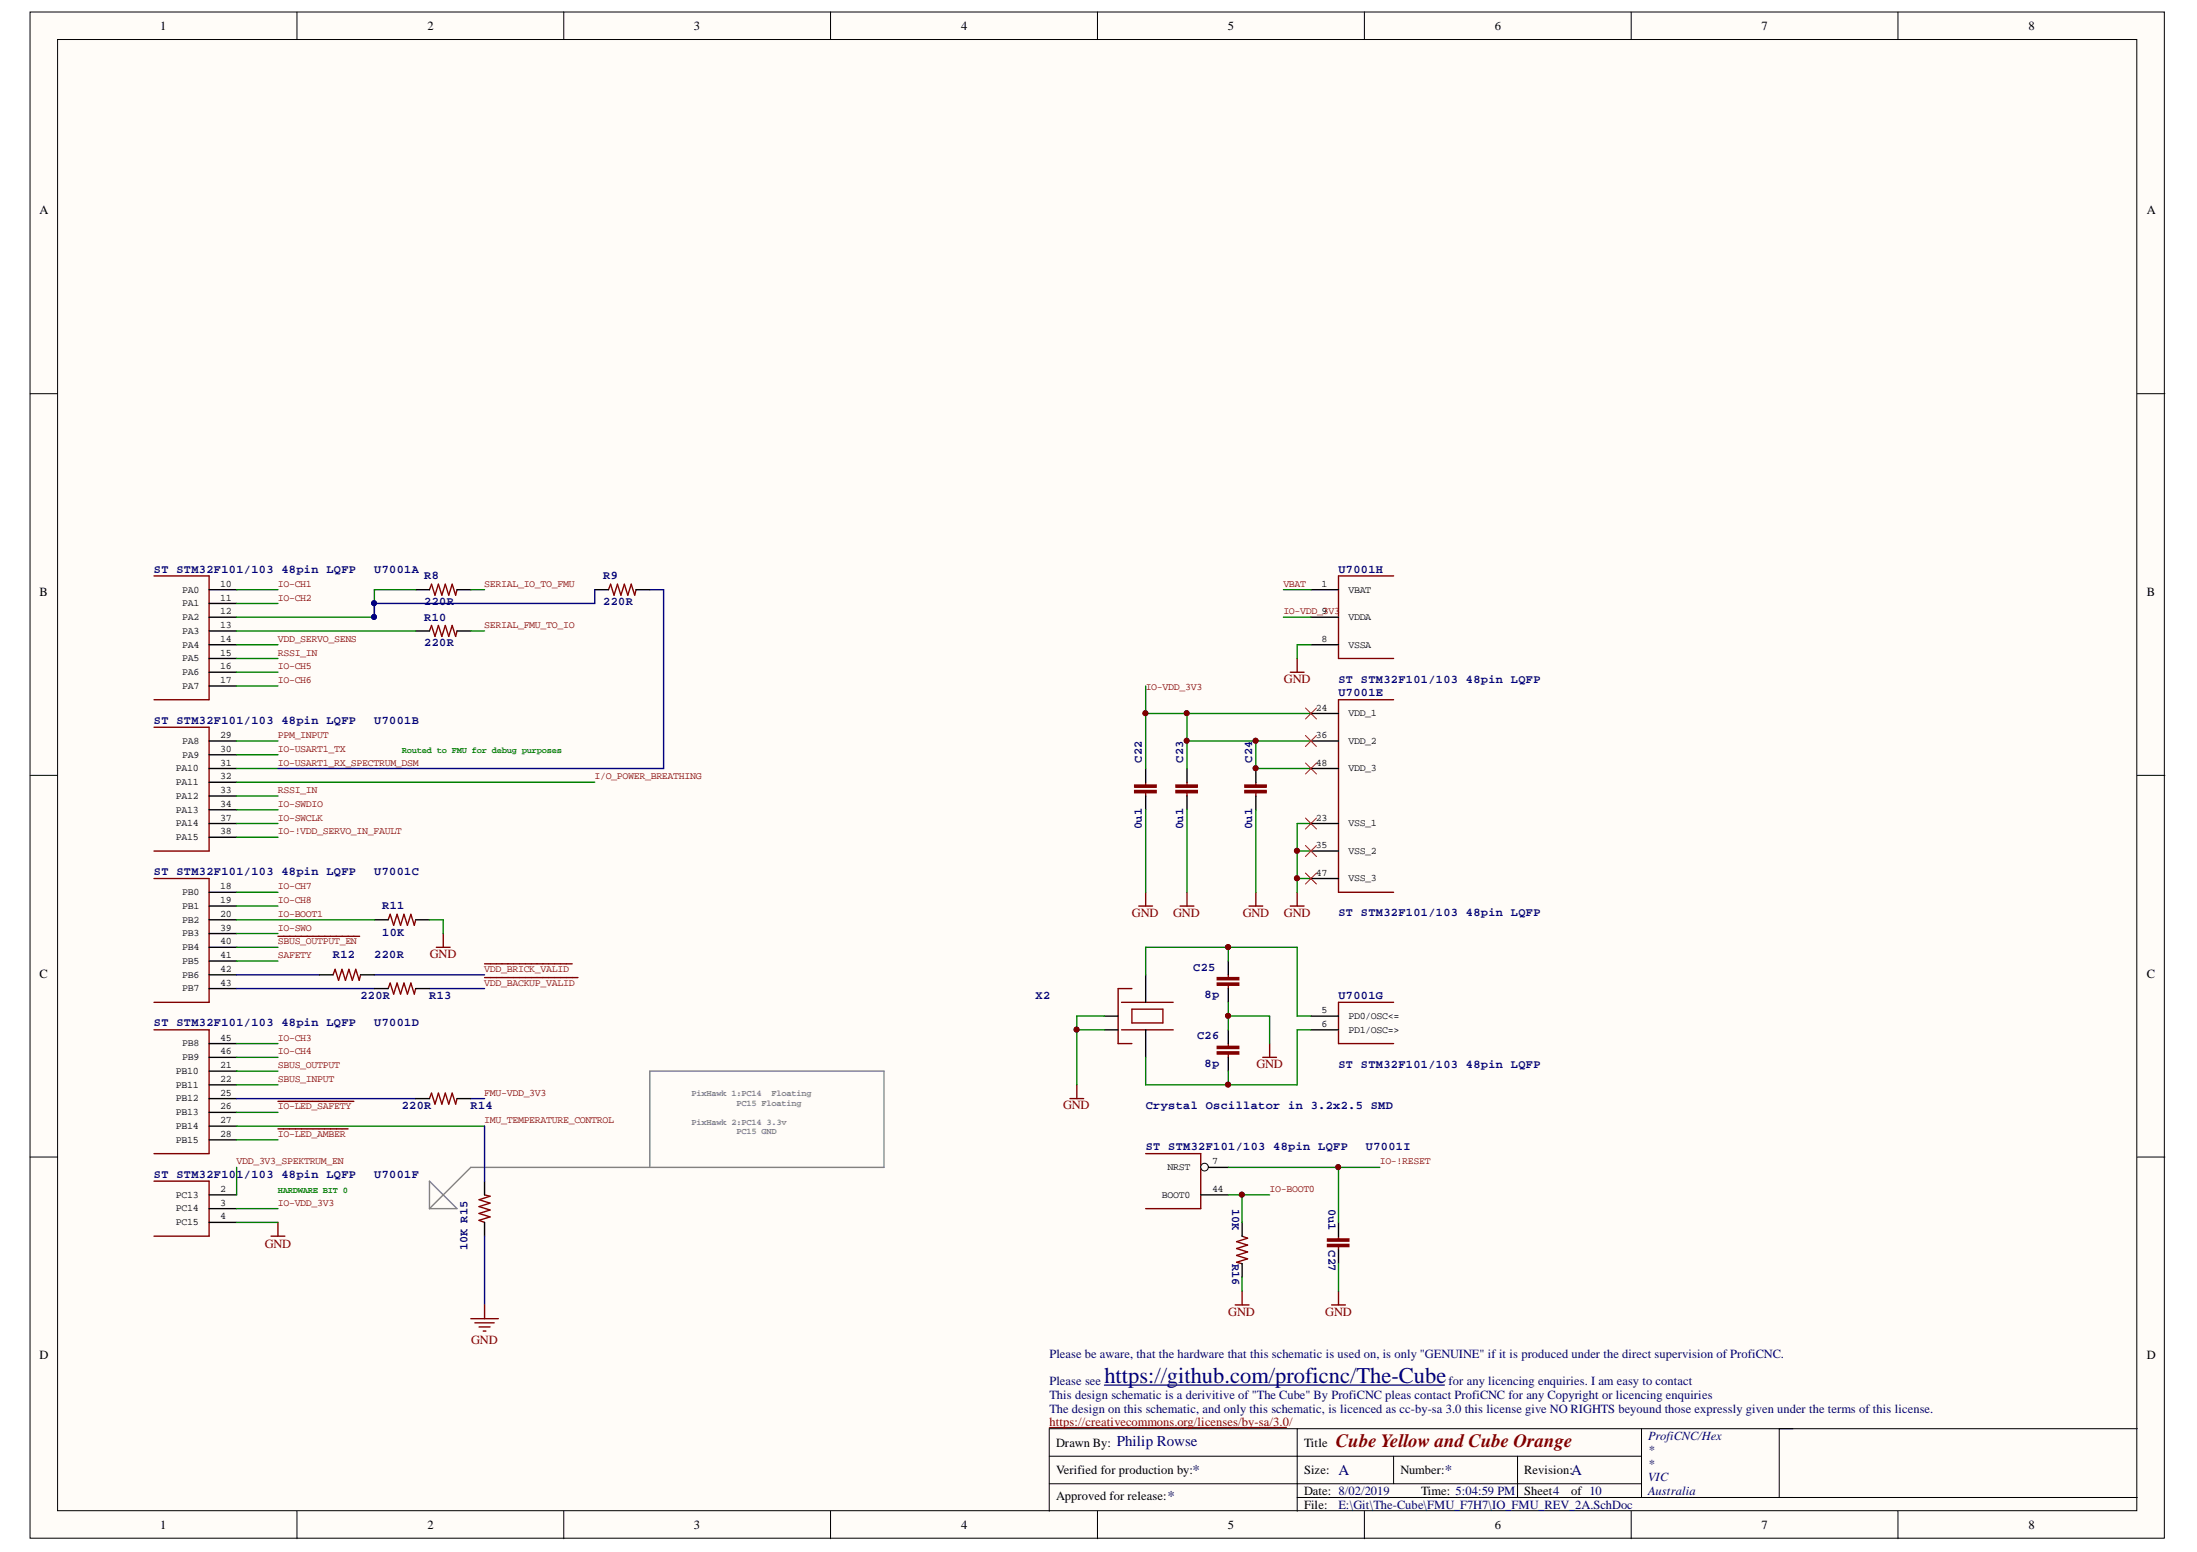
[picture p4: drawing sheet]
<svg xmlns="http://www.w3.org/2000/svg" width="297mm" height="210mm" viewBox="0 0 297 210" stroke-linecap="round" stroke-linejoin="round" font-family="sans-serif">
<defs><g id="words">
<text font-size="3" fill="#000080" x="149.3" y="187">https://github.com/proficnc/The-Cube</text>
<text font-size="2.5" fill="#800000" x="180.6" y="195.7">Cube Yellow and Cube Orange</text>
<g font-size="2" fill="#000080">
<text x="151" y="195.6">Philip Rowse</text>
<text x="157.9" y="203">*</text>
<text x="161.2" y="199.5">*</text>
<text x="181" y="199.5">A</text>
<text x="195.3" y="199.5">*</text>
<text x="212.4" y="199.5">A</text>
</g>
<g font-size="1.7">
<text x="21.7" y="4.1">1</text>
<text x="57.8" y="4.1">2</text>
<text x="93.8" y="4.1">3</text>
<text x="129.9" y="4.1">4</text>
<text x="166" y="4.1">5</text>
<text x="202.1" y="4.1">6</text>
<text x="238.1" y="4.1">7</text>
<text x="274.3" y="4.1">8</text>
<text x="5.3" y="28.9">A</text>
<text x="290.3" y="28.9">A</text>
<text x="5.3" y="80.6">B</text>
<text x="290.3" y="80.6">B</text>
<text x="5.3" y="132.2">C</text>
<text x="290.3" y="132.2">C</text>
<text x="5.3" y="183.8">D</text>
<text x="290.3" y="183.8">D</text>
<text x="142.8" y="195.7">Drawn By:</text>
<text x="176.3" y="195.7">Title</text>
<text x="142.8" y="199.4">Verified for production by:</text>
<text x="142.8" y="202.9">Approved for release:</text>
<text x="176.3" y="199.4">Size:</text>
<text x="176.3" y="202.2">Date: 8/02/2019</text>
<text x="189.3" y="199.4">Number:</text>
<text x="192.1" y="202.2">Time: 5:04:59 PM</text>
<text x="206.1" y="199.4">Revision:</text>
<text x="206.1" y="202.2">Sheet4</text>
<text x="212.4" y="202.2">of 10</text>
<text x="21.7" y="206.8">1</text>
<text x="57.8" y="206.8">2</text>
<text x="93.8" y="206.8">3</text>
<text x="129.9" y="206.8">4</text>
<text x="166" y="206.8">5</text>
<text x="176.3" y="204.1">File:</text>
<text x="202.1" y="206.8">6</text>
<text x="238.1" y="206.8">7</text>
<text x="274.3" y="206.8">8</text>
</g>
<g font-size="1.7" fill="#800000">
<text x="173.6" y="92.4">GND</text>
<text x="153" y="124">GND</text>
<text x="158.6" y="124">GND</text>
<text x="168" y="124">GND</text>
<text x="173.6" y="124">GND</text>
<text x="58.1" y="129.6">GND</text>
<text x="169.9" y="144.5">GND</text>
<text x="143.7" y="150">GND</text>
<text x="35.8" y="168.7">GND</text>
<text x="166.1" y="178">GND</text>
<text x="179.2" y="178">GND</text>
<text x="63.7" y="181.7">GND</text>
</g>
<g font-size="1.7" fill="#000080">
<text x="141.9" y="183.6">Please be aware, that the hardware that this schematic is used on, is only &quot;GENUINE&quot; if it is produced under the direct supervision of ProfiCNC.</text>
<text x="141.9" y="191">The design on this schematic, and only this schematic, is licenced as cc-by-sa 3.0 this license give NO RIGHTS beyound those expressly given under the terms of this license.</text>
<text x="141.9" y="189.2">This design schematic is a derivitive of &quot;The Cube&quot; By ProfiCNC pleas contact ProfiCNC for any Copyright or licencing enquiries</text>
<text x="141.9" y="187.3">Please see</text>
<text x="195.8" y="187.3">for any licencing enquiries. I am easy to contact</text>
<text x="222.8" y="194.8">ProfiCNC/Hex</text>
<text x="222.8" y="196.6">*</text>
<text x="222.8" y="198.5">*</text>
<text x="222.8" y="200.3">VIC</text>
<text x="222.8" y="202.2">Australia</text>
<text x="181" y="204.1">E:\Git\The-Cube\FMU_F7H7\IO_FMU_REV_2A.SchDoc</text>
</g>
<text font-size="1.7" fill="#980000" x="141.9" y="192.9">https://creativecommons.org/licenses/by-sa/3.0/</text>
<g font-size="1.6" fill="#000080">
<text x="20.8" y="77.4">ST STM32F101/103</text>
<text x="38.1" y="77.4">48pin LQFP</text>
<text x="50.6" y="77.4">U7001A</text>
<text x="181" y="77.4">U7001H</text>
<text x="57.4" y="78.4">R8</text>
<text x="57.4" y="81.8">220R</text>
<text x="57.4" y="83.9">R10</text>
<text x="81.6" y="78.4">R9</text>
<text x="81.6" y="81.8">220R</text>
<text x="57.4" y="87.4">220R</text>
<text x="181" y="94.2">U7001E</text>
<text x="181" y="92.3">ST STM32F101/103</text>
<text x="198.2" y="92.3">48pin LQFP</text>
<text x="20.8" y="97.9">ST STM32F101/103</text>
<text x="38.1" y="97.9">48pin LQFP</text>
<text x="50.6" y="97.9">U7001B</text>
<text x="154.4" y="103.1" transform="rotate(-90 154.4 103.1)">C22</text>
<text x="160" y="103.1" transform="rotate(-90 160 103.1)">C23</text>
<text x="169.3" y="103.1" transform="rotate(-90 169.3 103.1)">C24</text>
<text x="154.4" y="112.2" transform="rotate(-90 154.4 112.2)">0u1</text>
<text x="160" y="112.2" transform="rotate(-90 160 112.2)">0u1</text>
<text x="169.3" y="112.2" transform="rotate(-90 169.3 112.2)">0u1</text>
<text x="20.8" y="118.3">ST STM32F101/103</text>
<text x="38.1" y="118.3">48pin LQFP</text>
<text x="50.6" y="118.3">U7001C</text>
<text x="51.7" y="123">R11</text>
<text x="181" y="123.9">ST STM32F101/103</text>
<text x="198.2" y="123.9">48pin LQFP</text>
<text x="45" y="129.5">R12</text>
<text x="50.6" y="129.5">220R</text>
<text x="51.7" y="126.5">10K</text>
<text x="161.3" y="131.4">C25</text>
<text x="48.7" y="135.1">220R</text>
<text x="58" y="135.1">R13</text>
<text x="140" y="135.1">X2</text>
<text x="162.9" y="135">8p</text>
<text x="181" y="135.1">U7001G</text>
<text x="20.8" y="138.8">ST STM32F101/103</text>
<text x="38.1" y="138.8">48pin LQFP</text>
<text x="50.6" y="138.8">U7001D</text>
<text x="161.8" y="140.6">C26</text>
<text x="54.3" y="150">220R</text>
<text x="63.6" y="150">R14</text>
<text x="154.9" y="150">Crystal Oscillator in 3.2x2.5 SMD</text>
<text x="162.9" y="144.3">8p</text>
<text x="181" y="144.4">ST STM32F101/103</text>
<text x="198.2" y="144.4">48pin LQFP</text>
<text x="154.9" y="155.5">ST STM32F101/103</text>
<text x="172.1" y="155.5">48pin LQFP</text>
<text x="184.7" y="155.5">U7001I</text>
<text x="20.8" y="159.3">ST STM32F101/103</text>
<text x="38.1" y="159.3">48pin LQFP</text>
<text x="50.6" y="159.3">U7001F</text>
<text x="166.6" y="163.5" transform="rotate(90 166.6 163.5)">10K</text>
<text x="179.6" y="163.5" transform="rotate(90 179.6 163.5)">0u1</text>
<text x="63.2" y="169.1" transform="rotate(-90 63.2 169.1)">10K R15</text>
<text x="166.6" y="170.9" transform="rotate(90 166.6 170.9)">R16</text>
<text x="179.6" y="169.1" transform="rotate(90 179.6 169.1)">C27</text>
</g>
<g font-size="1.4">
<text x="24.6" y="80.1">PA0</text>
<text x="24.6" y="82">PA1</text>
<text x="24.6" y="83.9">PA2</text>
<text x="29.8" y="79.4">10</text>
<text x="29.8" y="81.2">11</text>
<text x="29.8" y="83.1">12</text>
<text x="178.7" y="79.4">1</text>
<text x="182.3" y="80.1">VBAT</text>
<text x="182.3" y="83.9">VDDA</text>
<text x="24.6" y="85.7">PA3</text>
<text x="24.6" y="87.6">PA4</text>
<text x="24.6" y="89.4">PA5</text>
<text x="29.8" y="85">13</text>
<text x="29.8" y="86.8">14</text>
<text x="29.8" y="88.7">15</text>
<text x="178.7" y="86.8">8</text>
<text x="182.3" y="87.6">VSSA</text>
<text x="24.6" y="91.3">PA6</text>
<text x="24.6" y="93.2">PA7</text>
<text x="29.8" y="90.5">16</text>
<text x="29.8" y="92.4">17</text>
<text x="24.6" y="100.6">PA8</text>
<text x="29.8" y="99.8">29</text>
<text x="29.8" y="101.7">30</text>
<text x="177.9" y="96.1">24</text>
<text x="177.9" y="99.8">36</text>
<text x="182.3" y="96.9">VDD_1</text>
<text x="182.3" y="100.6">VDD_2</text>
<text x="23.8" y="104.3">PA10</text>
<text x="23.8" y="106.2">PA11</text>
<text x="24.6" y="102.5">PA9</text>
<text x="29.8" y="103.5">31</text>
<text x="29.8" y="105.4">32</text>
<text x="29.8" y="107.3">33</text>
<text x="177.9" y="103.5">48</text>
<text x="182.3" y="104.3">VDD_3</text>
<text x="23.8" y="108">PA12</text>
<text x="23.8" y="109.9">PA13</text>
<text x="23.8" y="111.7">PA14</text>
<text x="23.8" y="113.6">PA15</text>
<text x="29.8" y="109.1">34</text>
<text x="29.8" y="111">37</text>
<text x="29.8" y="112.8">38</text>
<text x="177.9" y="111">23</text>
<text x="182.3" y="111.7">VSS_1</text>
<text x="177.9" y="114.7">35</text>
<text x="177.9" y="118.4">47</text>
<text x="182.3" y="115.5">VSS_2</text>
<text x="182.3" y="119.2">VSS_3</text>
<text x="24.6" y="121">PB0</text>
<text x="24.6" y="122.9">PB1</text>
<text x="24.6" y="124.8">PB2</text>
<text x="29.8" y="120.3">18</text>
<text x="29.8" y="122.1">19</text>
<text x="29.8" y="124">20</text>
<text x="29.8" y="125.9">39</text>
<text x="24.6" y="126.6">PB3</text>
<text x="24.6" y="128.5">PB4</text>
<text x="24.6" y="130.3">PB5</text>
<text x="29.8" y="127.7">40</text>
<text x="29.8" y="129.6">41</text>
<text x="29.8" y="131.4">42</text>
<text x="24.6" y="132.2">PB6</text>
<text x="24.6" y="134.1">PB7</text>
<text x="29.8" y="133.3">43</text>
<text x="178.7" y="137">5</text>
<text x="182.3" y="137.8">PD0/OSC&lt;=</text>
<text x="24.6" y="141.5">PB8</text>
<text x="24.6" y="143.4">PB9</text>
<text x="29.8" y="140.7">45</text>
<text x="29.8" y="142.6">46</text>
<text x="178.7" y="138.9">6</text>
<text x="182.3" y="139.6">PD1/OSC=&gt;</text>
<text x="23.8" y="145.2">PB10</text>
<text x="23.8" y="147.1">PB11</text>
<text x="23.8" y="148.9">PB12</text>
<text x="29.8" y="144.5">21</text>
<text x="29.8" y="146.3">22</text>
<text x="29.8" y="148.2">25</text>
<text x="23.8" y="150.8">PB13</text>
<text x="23.8" y="152.7">PB14</text>
<text x="23.8" y="154.5">PB15</text>
<text x="29.8" y="150">26</text>
<text x="29.8" y="151.9">27</text>
<text x="29.8" y="153.8">28</text>
<text x="23.8" y="162">PC13</text>
<text x="29.8" y="161.2">2</text>
<text x="157.1" y="162">BOOT0</text>
<text x="157.9" y="158.2">NRST</text>
<text x="163.9" y="157.5">7</text>
<text x="163.9" y="161.2">44</text>
<text x="23.8" y="163.8">PC14</text>
<text x="23.8" y="165.7">PC15</text>
<text x="29.8" y="163.1">3</text>
<text x="29.8" y="164.9">4</text>
</g>
<g font-size="1.4" fill="#800000">
<text x="37.6" y="79.4">IO-CH1</text>
<text x="37.6" y="81.2">IO-CH2</text>
<text x="65.5" y="79.4">SERIAL_IO_TO_FMU</text>
<text x="173.5" y="83.1">IO-VDD_9</text>
<text x="173.5" y="79.4">VBAT</text>
<text x="178.8" y="83.1">3V3</text>
<text x="37.6" y="86.8">VDD_SERVO_SENS</text>
<text x="37.6" y="88.7">RSSI_IN</text>
<text x="65.5" y="85">SERIAL_FMU_TO_IO</text>
<text x="37.6" y="90.5">IO-CH5</text>
<text x="37.6" y="92.4">IO-CH6</text>
<text x="154.9" y="93.3">IO-VDD_3V3</text>
<text x="37.6" y="99.8">PPM_INPUT</text>
<text x="37.6" y="101.7">IO-USART1_TX</text>
<text x="37.6" y="103.5">IO-USART1_RX_SPECTRUM_DSM</text>
<text x="37.6" y="107.3">RSSI_IN</text>
<text x="80.4" y="105.4">I/O_POWER_BREATHING</text>
<text x="37.6" y="109.1">IO-SWDIO</text>
<text x="37.6" y="111">IO-SWCLK</text>
<text x="37.6" y="112.8">IO-!VDD_SERVO_IN_FAULT</text>
<text x="37.6" y="120.3">IO-CH7</text>
<text x="37.6" y="122.1">IO-CH8</text>
<text x="37.6" y="124">IO-BOOT1</text>
<text x="37.6" y="125.9">IO-SWO</text>
<text x="37.6" y="129.6">SAFETY</text>
<text x="37.6" y="127.7">SBUS_OUTPUT_EN</text>
<text x="65.5" y="131.4">VDD_BRICK_VALID</text>
<text x="65.5" y="133.3">VDD_BACKUP_VALID</text>
<text x="37.6" y="140.7">IO-CH3</text>
<text x="37.6" y="142.6">IO-CH4</text>
<text x="37.6" y="146.3">SBUS_INPUT</text>
<text x="37.6" y="144.5">SBUS_OUTPUT</text>
<text x="65.5" y="148.2">FMU-VDD_3V3</text>
<text x="37.6" y="153.8">IO-LED_AMBER</text>
<text x="37.6" y="150">IO-LED_SAFETY</text>
<text x="65.5" y="151.9">IMU_TEMPERATURE_CONTROL</text>
<text x="32" y="157.5">VDD_3V3_SPEKTRUM_EN</text>
<text x="171.7" y="161.2">IO-BOOT0</text>
<text x="186.5" y="157.5">IO-!RESET</text>
<text x="37.6" y="163.1">IO-VDD_3V3</text>
</g>
<g font-size="1.2" fill="#008000">
<text x="54.3" y="101.8">Routed to FMU for debug purposes</text>
<text x="37.6" y="161.3">HARDWARE BIT 0</text>
</g>
<g font-size="1.2" fill="#808080">
<text x="93.5" y="148.3">PixHawk 1:PC14</text>
<text x="99.6" y="149.5">PC15 Floating</text>
<text x="104.3" y="148.3">Floating</text>
<text x="93.5" y="152.2">PixHawk 2:PC14</text>
<text x="99.6" y="153.4">PC15 GND</text>
<text x="103.6" y="152.2">3.3v</text>
</g>
</g></defs>
<g fill="#fffcf8" stroke="#000" stroke-width=".14">
<path d="M4.1 1.6h288.5v206.4h-288.5z"/>
<path d="M7.8 5.3h281.1v199h-281.1z"/>
</g>
<g fill="none" stroke="#000" stroke-width=".14">
<path d="M40.1 1.6v3.7M76.2 1.6v3.7M112.3 1.6v3.7M148.4 1.6v3.7M184.5 1.6v3.7M220.5 1.6v3.7M256.6 1.6v3.7M4.1 53.2h3.7M289 53.2h3.7M4.1 104.9h3.7M289 104.9h3.7M4.1 156.5h3.7"/>
<path d="M289 156.5h3.7M141.9 196.9h80M175.4 193.2h-33.5v11.2M188.4 196.9v3.8M205.2 196.9v5.6M221.9 193.2v9.3M242.4 193.2h-67v11.2M289 193.2h-48.4v9.3M40.1 204.4v3.7M76.2 204.4v3.7M112.3 204.4v3.7M141.9 200.7h80"/>
<path d="M148.4 204.4v3.7M175.4 202.5h113.6M184.5 204.4v3.7M220.5 204.4v3.7M256.6 204.4v3.7"/>
</g>
<g fill="#000080" stroke="#000080" stroke-width=".14">
<circle cx="145.5" cy="139.2" r=".34"/>
<circle cx="154.9" cy="96.5" r=".34"/>
<circle cx="160.4" cy="100.2" r=".33"/>
<circle cx="160.4" cy="96.5" r=".33"/>
<circle cx="166" cy="146.7" r=".34"/>
<circle cx="166" cy="137.4" r=".34"/>
<circle cx="166" cy="128.1" r=".34"/>
<circle cx="167.9" cy="161.6" r=".34"/>
<circle cx="169.8" cy="103.9" r=".34"/>
<circle cx="169.8" cy="100.2" r=".34"/>
<circle cx="175.3" cy="118.8" r=".34"/>
<circle cx="175.3" cy="115.1" r=".34"/>
<circle cx="180.9" cy="157.8" r=".33"/>
</g>
<path d="M58.1 159.7l3.7 3.8h-3.7zM87.9 157.9v-13h31.6v13h-55.8l-5.6 5.6" fill="none" stroke="#808080" stroke-width=".19"/>
<g fill="none" stroke="#800000" stroke-width=".19">
<path d="M20.8 77.9h7.5v16.7h-7.5M58.1 79.8l.2-.8 .5 1.5 .5-1.5 .4 1.5 .5-1.5 .5 1.5 .4-1.5 .5 1.5 .2-.7M188.4 77.9h-7.4v11.2h7.4M20.8 98.4h7.5v16.7h-7.5M58.1 85.3l.2-.7 .5 1.5 .5-1.5 .4 1.5 .5-1.5 .5 1.5 .4-1.5 .5 1.5 .2-.8M188.4 94.6h-7.4v26.1h7.4M20.8 118.8h7.5v16.8h-7.5M154.9 105.8v.4M154.9 107.3v.4M160.5 105.8v.4M160.5 107.3v.4M169.8 105.8v.4"/>
<path d="M169.8 107.3v.4M20.8 139.3h7.5v16.7h-7.5M52.5 124.4l.3-.7 .4 1.4 .5-1.4 .5 1.4 .4-1.4 .5 1.4 .4-1.4 .5 1.4 .2-.7M151.6 135.6h7M151.6 139.3h7M153 136.5h4.2v1.9h-4.2zM153 133.7h-1.8v7.4h1.8M166.1 131.8v.4M166.1 133.3v.4M188.4 135.6h-7.4v5.5h7.4M20.8 159.7h7.5v7.5h-7.5M154.9 156h7.4v7.5h-7.4"/>
<path d="M166.1 141.1v.4M166.1 142.6v.4M167.9 167.2l.8 .3-1.5 .4 1.5 .5-1.5 .5 1.5 .4-1.5 .5 1.5 .5-1.5 .4 .7 .2M181 167.2v.4M181 168.7v.3"/>
</g>
<g fill="none" stroke="#000" stroke-width=".19">
<path d="M28.3 79.8h3.7M56.2 79.8h1.9M61.8 79.8h1.9M177.2 79.8h3.8M28.3 85.3h3.7M28.3 81.6h3.7M28.3 83.5h3.7M28.3 87.2h3.7M28.3 89.1h3.7M28.3 90.9h3.7M28.3 92.8h3.7M56.2 85.3h1.9"/>
<path d="M61.8 85.3h1.9M177.2 83.5h3.8M177.2 87.2h3.8M177.2 96.5h3.8M28.3 100.2h3.7M28.3 102.1h3.7M28.3 103.9h3.7M28.3 105.8h3.7M28.3 107.7h3.7M28.3 109.5h3.7M28.3 111.4h3.7M28.3 113.2h3.7"/>
<path d="M154.9 103.9v1.9M154.9 107.7v1.8M160.5 103.9v1.9M160.5 107.7v1.8M169.8 103.9v1.9M169.8 107.7v1.8M177.2 100.2h3.8M177.2 103.9h3.8M177.2 111.4h3.8M177.2 115.1h3.8M177.2 118.8h3.8M28.3 124.4h3.7"/>
<path d="M28.3 120.7h3.7M28.3 122.5h3.7M28.3 126.3h3.7M28.3 128.1h3.7M28.3 130h3.7M28.3 131.8h3.7M28.3 133.7h3.7M50.6 124.4h1.9M56.2 124.4h1.9M149.3 137.4h1.9M149.3 139.3h1.9M154.9 131.8v3.8"/>
<path d="M154.9 139.3v3.7M166.1 130v1.8M166.1 133.7v1.9M166.1 139.3v1.8M177.2 137.4h3.8M177.2 139.3h3.8M28.3 141.1h3.7M28.3 143h3.7M28.3 144.9h3.7M28.3 146.7h3.7M28.3 148.6h3.7M28.3 150.4h3.7"/>
<path d="M28.3 152.3h3.7M28.3 154.2h3.7M162.3 157.9h3.8M166.1 143v1.9M28.3 161.6h3.7M28.3 163.5h3.7M28.3 165.3h3.7M167.9 165.3v1.9M167.9 170.9v1.9M181 165.3v1.9M181 169v1.9"/>
</g>
<g fill="#800000" stroke="#800000" stroke-width=".19">
<path d="M168.3 106.9h2.9v.3h-2.9z"/>
<path d="M168.3 106.2h2.9v.3h-2.9z"/>
<path d="M159 106.9h2.9v.3h-2.9z"/>
<path d="M159 106.2h2.9v.3h-2.9z"/>
<path d="M153.4 106.9h2.9v.3h-2.9z"/>
<path d="M153.4 106.2h2.9v.3h-2.9z"/>
<path d="M164.6 133h2.9v.3h-2.9z"/>
<path d="M164.6 132.2h2.9v.3h-2.9z"/>
<path d="M164.6 142.3h2.9v.3h-2.9z"/>
<path d="M164.6 141.5h2.9v.3h-2.9z"/>
<path d="M179.5 167.6h2.9v.3h-2.9z"/>
<path d="M179.5 168.3h2.9v.3h-2.9z"/>
</g>
<circle cx="162.9" cy="157.8" r=".52" fill="#fffcf8" stroke="#000" stroke-width=".14"/>
<path d="M80.4 79.8h1.9M86 79.8h1.9M43.2 131.8h1.8M48.8 131.8h1.8M50.6 133.7h1.9M56.2 133.7h1.9M56.2 148.6h1.9M61.8 148.6h1.9M65.5 159.7v1.9M65.5 165.3v1.9M162.3 161.6h3.8" fill="none" stroke="#000" stroke-width=".19"/>
<g fill="none" stroke="#800000" stroke-width=".19">
<path d="M82.3 79.8l.3-.8 .4 1.5 .5-1.5 .4 1.5 .5-1.5 .5 1.5 .4-1.5 .5 1.5 .2-.7M174.4 90.9h1.9M175.4 89.1v1.8M37.6 126.6h11M45 131.8l.3-.7 .5 1.5 .4-1.5 .5 1.5 .5-1.5 .4 1.5 .5-1.5 .5 1.5 .2-.8M52.5 133.7l.3-.7 .4 1.4 .5-1.4 .5 1.4 .4-1.4 .5 1.4 .4-1.4 .5 1.4 .2-.7M59 128.1h1.9M59.9 126.3v1.8M65.5 130.4h11.9M65.5 132.2h12.6M154 122.5h1.8M154.9 120.7v1.8"/>
<path d="M159.6 122.5h1.8M160.5 120.7v1.8M168.9 122.5h1.8M169.8 120.7v1.8M174.4 122.5h1.9M175.4 120.7v1.8M37.6 152.7h9.5M37.6 149h10.2M58.1 148.6l.2-.8 .5 1.5 .5-1.5 .4 1.5 .5-1.5 .5 1.5 .4-1.5 .5 1.5 .2-.7M144.7 148.6h1.8M145.6 146.7v1.9M170.7 143h1.9"/>
<path d="M171.7 141.1v1.9M36.6 167.2h1.9M37.6 165.3v1.9M63.7 178.3h3.7M64.2 178.9h2.6M64.8 179.5h1.5M65.5 161.6l.8 .2-1.5 .5 1.5 .4-1.5 .5 1.5 .5-1.5 .4 1.5 .5-1.5 .4 .7 .3M65.5 176.5v1.8M167 176.5h1.9M167.9 174.6v1.9M180 176.5h1.9M181 174.6v1.9"/>
<path d="M65.3 180h.4"/>
</g>
<g fill="none" stroke="#008000" stroke-width=".19">
<path d="M32 79.8h5.6M56.2 79.8h-5.6v3.7h-18.6M63.7 79.8h1.8M173.5 79.8h3.7M32 87.2h5.6M32 90.9h5.6M32 92.8h5.6M32 81.6h5.6M32 85.3h24.2M32 89.1h5.6M63.7 85.3h1.8M154.9 92.8v11.1"/>
<path d="M154.9 96.5h22.3M160.5 96.5v7.4M173.5 83.5h3.7M177.2 87.2h-1.8v1.9M32 111.4h5.6M32 103.9h5.6M32 100.2h5.6M32 102.1h5.6M32 109.5h5.6M32 107.7h5.6M32 113.2h5.6M32 105.8h48.4"/>
<path d="M154.9 109.5v11.2M160.5 109.5v11.2M160.5 100.2h16.7M169.8 100.2v3.7h7.4M169.8 109.5v11.2M175.4 118.8h1.8M175.4 115.1h1.8M177.2 111.4h-1.8v9.3M32 124.4h18.6M32 128.1h5.6M32 130h5.6M32 120.7h5.6"/>
<path d="M32 122.5h5.6M32 126.3h5.6M58.1 124.4h1.8v1.9M145.6 139.3h3.7M149.3 137.4h-3.7v9.3M154.9 131.8v-3.7h20.5v9.3h1.8M166.1 128.1v1.9M166.1 135.6v3.7M166.1 137.4h5.6v3.7M177.2 139.3h-1.8v7.4h-20.5v-3.7M32 146.7h5.6M32 152.3h33.5"/>
<path d="M32 154.2h5.6M32 141.1h5.6M32 143h5.6M32 150.4h5.6M32 144.9h5.6M32 157.9v3.7M166.1 144.9v1.8M166.1 157.9h20.5M181 157.9v7.4M32 165.3h5.6M32 163.5h5.6M166.1 161.6h5.6"/>
<path d="M167.9 161.6v3.7M167.9 172.8v1.8M181 170.9v3.7"/>
</g>
<g fill="#800000" stroke="#800000" stroke-width=".14">
<circle cx="175.3" cy="118.8" r=".34"/>
<circle cx="175.3" cy="115.1" r=".34"/>
<circle cx="166" cy="137.4" r=".34"/>
<circle cx="145.5" cy="139.2" r=".34"/>
<circle cx="154.9" cy="96.5" r=".34"/>
<circle cx="160.4" cy="100.2" r=".33"/>
<circle cx="160.4" cy="96.5" r=".33"/>
<circle cx="169.8" cy="103.9" r=".34"/>
<circle cx="169.8" cy="100.2" r=".34"/>
<circle cx="166" cy="146.7" r=".34"/>
<circle cx="166" cy="128.1" r=".34"/>
<circle cx="167.9" cy="161.6" r=".34"/>
<circle cx="180.9" cy="157.8" r=".33"/>
</g>
<path d="M176.5 95.8l1.5 1.4M176.5 99.5l1.5 1.5M178 95.8l-1.5 1.4M178 99.5l-1.5 1.5M176.5 103.2l1.5 1.5M176.5 110.6l1.5 1.5M176.5 114.4l1.5 1.4M176.5 118.1l1.5 1.5M178 103.2l-1.5 1.5M178 110.6l-1.5 1.5M178 114.4l-1.5 1.4M178 118.1l-1.5 1.5" fill="none" stroke="#f00" stroke-width=".14"/>
<path d="M80.4 79.8v1.8h-29.8v1.9M87.9 79.8h1.8v24.1h-52.1M32 131.8h11.2M32 133.7h18.6M50.6 131.8h14.9M58.1 133.7h7.4M32 148.6h24.2M63.7 148.6h1.8M65.5 152.3v7.4M65.5 167.2v9.3" fill="none" stroke="#000080" stroke-width=".19"/>
<g fill="#000080" stroke="#000080" stroke-width=".14">
<circle cx="50.6" cy="83.4" r=".33"/>
<circle cx="50.6" cy="81.6" r=".33"/>
</g>
<path d="M141.9 193.1h32.1" fill="none" stroke="#980000" stroke-width=".14"/>
<path d="M149.3 187.3h46" fill="none" stroke="#000080" stroke-width=".17"/>
<use href="#words"/>
</svg>
